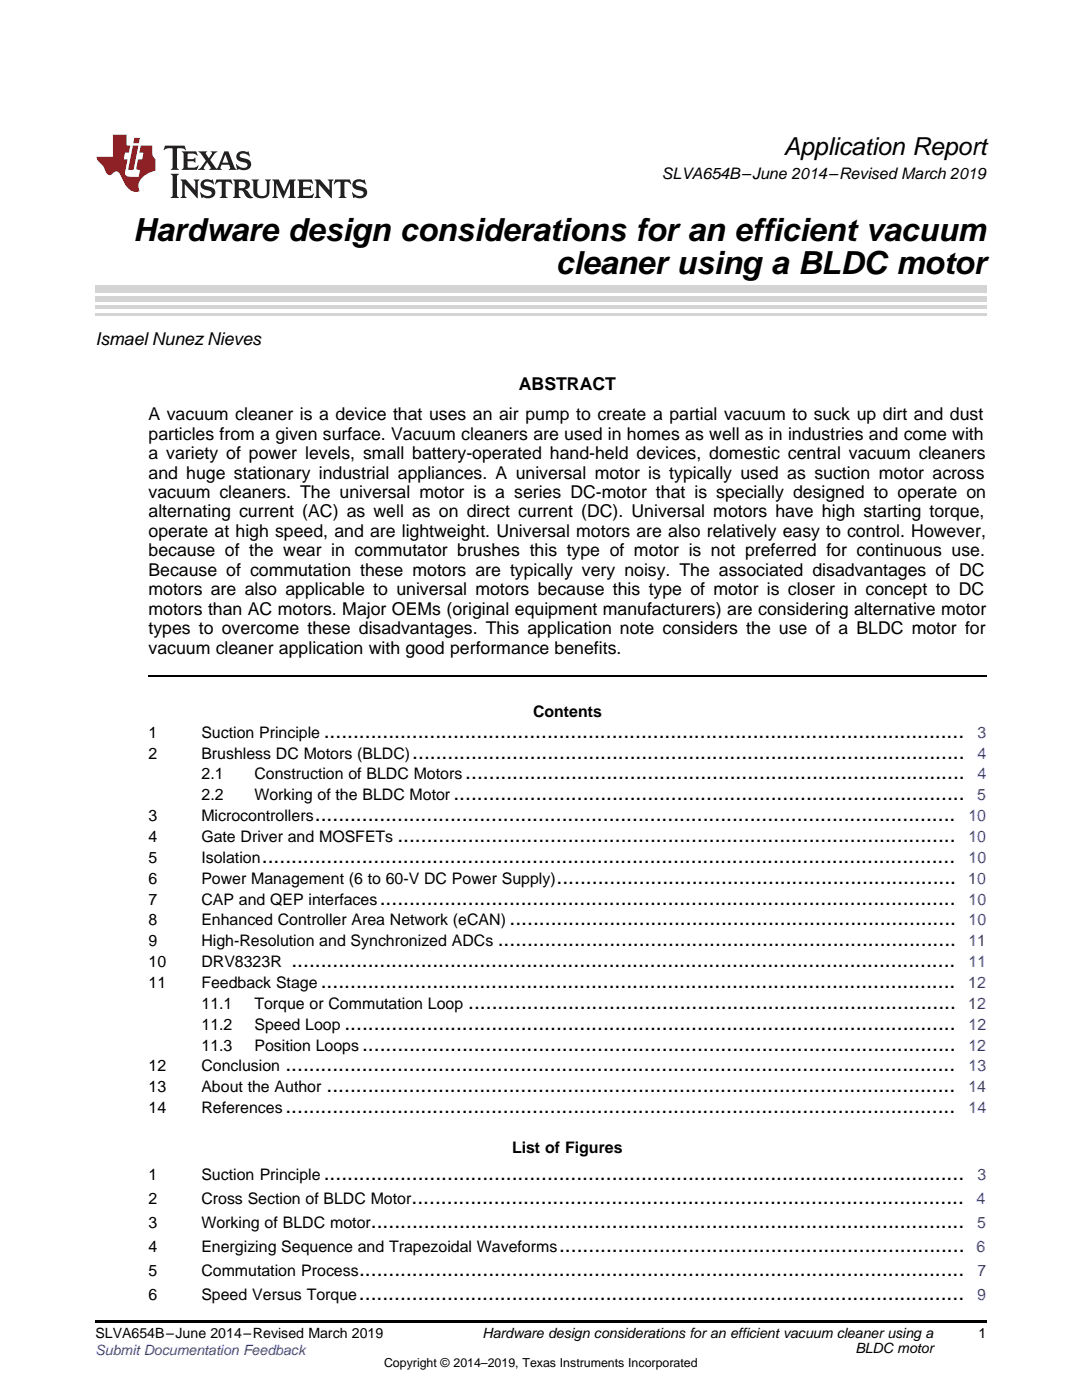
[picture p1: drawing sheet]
<svg xmlns="http://www.w3.org/2000/svg" width="216mm" height="279mm" viewBox="0 0 216 279" stroke-linecap="round" stroke-linejoin="round" font-family="sans-serif">
<defs><g id="words">
<g font-size="6.3">
<text x="26.6" y="48">Hardware design considerations for an efficient vacuum</text>
<text x="110.9" y="54.8">cleaner using a BLDC motor</text>
</g>
<text font-size="4.9" x="156.4" y="30.9">Application Report</text>
<g font-size="4.2">
<text x="64.6" y="147.2">.............................................................................................................</text>
<text x="82.3" y="151.4">..............................................................................................</text>
<text x="92.8" y="155.5">.....................................................................................</text>
<text x="90.5" y="159.7">.......................................................................................</text>
<text x="62.8" y="163.9">.............................................................................................................</text>
<text x="52.2" y="172.2">......................................................................................................................</text>
<text x="79.3" y="168">...............................................................................................</text>
<text x="111.1" y="176.4">....................................................................</text>
<text x="75.8" y="180.5">..................................................................................................</text>
<text x="101.7" y="184.7">............................................................................</text>
<text x="99.3" y="188.8">..............................................................................</text>
<text x="58.1" y="193">.................................................................................................................</text>
<text x="64" y="197.2">............................................................................................................</text>
<text x="93.4" y="201.3">...................................................................................</text>
<text x="68.7" y="205.5">........................................................................................................</text>
<text x="72.3" y="209.7">.....................................................................................................</text>
<text x="56.9" y="213.8">..................................................................................................................</text>
<text x="65.2" y="218">...........................................................................................................</text>
<text x="56.9" y="222.1">..................................................................................................................</text>
<text x="64.6" y="235.5">.............................................................................................................</text>
<text x="74" y="245.1">.....................................................................................................</text>
<text x="82.1" y="240.3">..............................................................................................</text>
<text x="111.6" y="249.9">.....................................................................</text>
<text x="71.6" y="254.7">.......................................................................................................</text>
<text x="71.6" y="259.5">.......................................................................................................</text>
</g>
<g font-size="3.5">
<text x="19" y="68.8">IsmaelNunezNieves</text>
<text x="103.5" y="77.9">ABSTRACT</text>
<text x="29.6" y="83.9">A vacuum cleaner is a device that uses an air pump to create a partial vacuum to suck up dirt and dust</text>
<text x="29.6" y="87.7">particles from a given surface. Vacuum cleaners are used in homes as well as in industries and come with</text>
<text x="29.6" y="91.6">a variety of power levels, small battery-operated hand-held devices, domestic central vacuum cleaners</text>
<text x="29.6" y="95.5">and huge stationary industrial appliances. A universal motor is typically used as suction motor across</text>
<text x="29.6" y="99.4">vacuum cleaners. The universal motor is a series DC-motor that is specially designed to operate on</text>
<text x="29.6" y="103.3">alternating current (AC) as well as on direct current (DC). Universal motors have high starting torque,</text>
<text x="29.6" y="107.1">operate at high speed, and are lightweight. Universal motors are also relatively easy to control. However,</text>
<text x="29.6" y="111">because of the wear in commutator brushes this type of motor is not preferred for continuous use.</text>
<text x="29.6" y="114.9">Because of commutation these motors are typically very noisy. The associated disadvantages of DC</text>
<text x="29.6" y="118.8">motors are also applicable to universal motors because this type of motor is closer in concept to DC</text>
<text x="29.6" y="122.7">motors than AC motors. Major OEMs (original equipment manufacturers) are considering alternative motor</text>
<text x="29.6" y="126.5">types to overcome these disadvantages. This application note considers the use of a BLDC motor for</text>
<text x="29.6" y="130.4">vacuum cleaner application with good performance benefits.</text>
</g>
<g font-size="3.2">
<text x="132.1" y="35.7">SLVA654B–June 2014–Revised March 2019</text>
<text x="106.4" y="143.2">Contents</text>
<text x="29.6" y="147.2">1</text>
<text x="40.2" y="147.2">Suction Principle</text>
<text x="29.6" y="151.4">2</text>
<text x="40.2" y="151.4">Brushless DC Motors (BLDC)</text>
<text x="40.2" y="155.5">2.1</text>
<text x="50.8" y="155.5">Construction of BLDC Motors</text>
<text x="40.2" y="159.7">2.2</text>
<text x="50.8" y="159.7">Working of the BLDC Motor</text>
<text x="29.6" y="163.9">3</text>
<text x="40.2" y="163.9">Microcontrollers</text>
<text x="29.6" y="168">4</text>
<text x="29.6" y="172.2">5</text>
<text x="40.2" y="168">Gate Driver and MOSFETs</text>
<text x="40.2" y="172.2">Isolation</text>
<text x="29.6" y="176.4">6</text>
<text x="40.2" y="176.4">Power Management (6 to 60-V DC Power Supply)</text>
<text x="29.6" y="180.5">7</text>
<text x="29.6" y="184.7">8</text>
<text x="40.2" y="180.5">CAP and QEP interfaces</text>
<text x="40.2" y="184.7">Enhanced Controller Area Network (eCAN)</text>
<text x="29.6" y="188.8">9</text>
<text x="40.2" y="188.8">High-Resolution and Synchronized ADCs</text>
<text x="29.6" y="193">10</text>
<text x="29.6" y="197.2">11</text>
<text x="40.2" y="193">DRV8323R</text>
<text x="40.2" y="197.2">Feedback Stage</text>
<text x="40.2" y="201.3">11.1</text>
<text x="50.8" y="201.3">Torque or Commutation Loop</text>
<text x="40.2" y="205.5">11.2</text>
<text x="40.2" y="209.7">11.3</text>
<text x="50.8" y="205.5">Speed Loop</text>
<text x="50.8" y="209.7">Position Loops</text>
<text x="29.6" y="213.8">12</text>
<text x="40.2" y="213.8">Conclusion</text>
<text x="29.6" y="218">13</text>
<text x="40.2" y="218">About the Author</text>
<text x="29.6" y="222.1">14</text>
<text x="40.2" y="222.1">References</text>
<text x="102.2" y="230">List of Figures</text>
<text x="29.6" y="235.5">1</text>
<text x="40.2" y="235.5">Suction Principle</text>
<text x="29.6" y="240.3">2</text>
<text x="29.6" y="245.1">3</text>
<text x="40.2" y="240.3">Cross Section of BLDC Motor</text>
<text x="40.2" y="245.1">Working of BLDC motor</text>
<text x="29.6" y="249.9">4</text>
<text x="40.2" y="249.9">Energizing Sequence and Trapezoidal Waveforms</text>
<text x="29.6" y="254.7">5</text>
<text x="40.2" y="254.7">Commutation Process</text>
<text x="29.6" y="259.5">6</text>
<text x="40.2" y="259.5">Speed Versus Torque</text>
</g>
<g font-size="3.2" fill="#00f">
<text x="195" y="147.2">3</text>
<text x="195" y="151.4">4</text>
<text x="195" y="155.5">4</text>
<text x="195" y="159.7">5</text>
<text x="193.2" y="163.9">10</text>
<text x="193.2" y="168">10</text>
<text x="193.3" y="172.2">10</text>
<text x="193.2" y="176.4">10</text>
<text x="193.3" y="180.5">10</text>
<text x="193.3" y="184.7">10</text>
<text x="193.2" y="188.8">11</text>
<text x="193.2" y="197.2">12</text>
<text x="193.3" y="193">11</text>
<text x="193.2" y="201.3">12</text>
<text x="193.2" y="209.7">12</text>
<text x="193.3" y="205.5">12</text>
<text x="193.3" y="213.8">13</text>
<text x="193.2" y="218">14</text>
<text x="193.3" y="222.1">14</text>
<text x="195" y="235.5">3</text>
<text x="194.9" y="240.3">4</text>
<text x="195" y="245.1">5</text>
<text x="194.9" y="249.9">6</text>
<text x="195" y="254.7">7</text>
<text x="195" y="259.5">9</text>
</g>
<g font-size="2.8">
<text x="19" y="267.1">SLVA654B–June 2014–Revised March 2019</text>
<text x="96.3" y="267.1">Hardware design considerations for an efficient vacuum cleaner using a</text>
<text x="170.7" y="269.9">BLDC motor</text>
<text x="195.3" y="267">1</text>
</g>
<text font-size="2.8" fill="#00f" x="19" y="270.4">Submit Documentation Feedback</text>
<text font-size="2.5" x="76.6" y="272.7">Copyright © 2014–2019, Texas Instruments Incorporated</text>
</g></defs>
<path d="M19 263.5h177.8v.6h-177.8z" fill="#000"/>
<path d="M29.6 134.9h167.2" fill="none" stroke="#000" stroke-width=".35"/>
<path d="M19 62.8h177.8" fill="none" stroke="#d4d4d4" stroke-width=".42"/>
<g fill="#d4d4d4">
<path d="M19 60.9h177.8v.7h-177.8z"/>
<path d="M19 59.1h177.8v1h-177.8z"/>
<path d="M19 57h177.8v1.4h-177.8z"/>
</g>
<path d="M32.9 29.1l-.3 .9h.1a1.64 1.64 0 0 1 1.7-.3l.1 3.6-.4 .6h1.6l-.4-.6v-3.5v-.1l.4-.1a1.36 1.36 0 0 1 1.3 .4h.1l-.3-.9zM36.3 30.2l.3 .3v.3v2.5v.3l-.3 .3h3l.3-.9h-.1a1.87 1.87 0 0 1-2 .4l-.1-1.2h1.2l.4 .3v-1.1l-.4 .3-1.2 .1 .1-1.1 .2-.1a1.66 1.66 0 0 1 1.7 .5l.1-.1-.3-.8zM39.6 30.2l1.5 1.9-.9 1.2-.7 .6h1.4l-.3-.3 .7-1.2 .8 1.2-.3 .3h2.5l-.3-.3 .2-.7h1.5l.2 .6-.3 .4h1.6l-.4-.5-1.2-3.2h-.8l-1.2 2.9-.4 .6-1.3-1.8 .9-1.1 .6-.6h-1.4l.3 .3-.6 1.1-.6-1 .2-.4zM45 30.8l.6 1.7h-1.2zM47.4 30.6a1.04 1.04 0 0 0-.2 1.1 1.04 1.04 0 0 0 1 .6l1 .2a.5 .5 0 0 1 .2 .6 .5 .5 0 0 1-.5 .4 1.76 1.76 0 0 1-1.7-.8l-.1 .1 .3 1.1 .2-.1a2.54 2.54 0 0 0 2.2-.3 1.12 1.12 0 0 0 .2-1.2 1.12 1.12 0 0 0-1-.6l-1-.3a.4 .4 0 0 1-.2-.4 .4 .4 0 0 1 .4-.3 1.6 1.6 0 0 1 1.6 .5h.1l-.3-1-.3 .2-.2-.1a1.62 1.62 0 0 0-1.7 .3zM34.1 34.7l.3 .3 .1 .3v3.6l-.1 .3-.3 .3h1.6l-.3-.3-.1-.3v-3.6l.1-.3 .3-.3zM36 35.8l.4 .6v2.5l-.1 .3-.3 .3h1.2l-.3-.6v-2.1l2.6 2.8v-3.2l.3-.6h-1.2l.3 .4 .1 1.7-1.9-2.1zM40.3 36.2a1.04 1.04 0 0 0-.2 1.1 1.04 1.04 0 0 0 .9 .6l1 .3a.5 .5 0 0 1 .2 .5 .5 .5 0 0 1-.4 .4 1.76 1.76 0 0 1-1.8-.7h-.1l.3 1.1 .2-.1a2.55 2.55 0 0 0 2.3-.3 1.12 1.12 0 0 0 .2-1.2 1.12 1.12 0 0 0-1-.6l-1-.3a.41 .41 0 0 1-.2-.4 .41 .41 0 0 1 .4-.3 1.6 1.6 0 0 1 1.5 .5h.1l-.3-1-.2 .2-.2-.1a1.64 1.64 0 0 0-1.7 .3zM43.2 35.8l-.3 1h.1a.95 .95 0 0 1 1.2-.5v2.6v.3l-.4 .3h1.6l-.3-.3-.1-.3v-2.4l.3-.2a1.02 1.02 0 0 1 1 .5h.1l-.3-1zM46.5 35.8l.3 .4v.2v2.5v.3l-.3 .3h1.5l-.3-.3-.1-1.2a.9 .9 0 0 1 1.2 .8 1.07 1.07 0 0 0 1.7 .6 1.97 1.97 0 0 1-1.1-1.3l-.5-.3a.98 .98 0 0 0 1-1 .98 .98 0 0 0-1-.9zM47.7 36.3h.2a.81 .81 0 0 1 1.1 .6 .64 .64 0 0 1-.7 .7h-.7zM50.2 35.8l.3 .4 .1 .2v1.9a1.59 1.59 0 0 0 2.1 1.2 1.15 1.15 0 0 0 1.1-1.2v-2.1l.3-.4h-1.2l.3 .6v1.9a.97 .97 0 0 1-.7 .9 .97 .97 0 0 1-1.1-.6l-.1-2.2 .1-.2 .3-.4zM54.3 35.8l.3 .4 .1 .2v2.5l-.4 .6h1.2l-.4-.6v-2.3l1.4 3 1.4-3v2.3l-.4 .6h1.5l-.3-.3v-.3v-2.5v-.2l.3-.4h-1.3l-1 2.4-1.1-2.4zM59.3 35.8l.3 .4 .1 .2v2.5l-.1 .3-.3 .3h3l.4-.8-.1-.1a1.88 1.88 0 0 1-2.1 .4v-1.2h1.2l.3 .3v-1l-.3 .2-1.2 .1v-1l.3-.1a1.66 1.66 0 0 1 1.6 .4h.1l-.3-.9zM62.8 35.8l.3 .6v2.5v.3l-.3 .3h1.2l-.4-.6v-2.1l2.6 2.8v-3.2l.3-.6h-1.1l.3 .4v1.7l-1.8-2.1zM66.9 35.8l-.3 1h.1a.95 .95 0 0 1 1.2-.5v2.6v.3l-.4 .3h1.6l-.3-.3-.1-.3v-2.4l.3-.2a1.02 1.02 0 0 1 1 .5h.1l-.3-1zM70.6 36.2a1.04 1.04 0 0 0-.2 1.1 1.04 1.04 0 0 0 .9 .6l1 .3a.5 .5 0 0 1 .2 .5 .5 .5 0 0 1-.4 .4 1.75 1.75 0 0 1-1.8-.7h-.1l.3 1.1 .2-.1a2.56 2.56 0 0 0 2.3-.3 1.12 1.12 0 0 0 .2-1.2 1.12 1.12 0 0 0-1-.6l-1-.3a.4 .4 0 0 1-.2-.4 .4 .4 0 0 1 .4-.3 1.6 1.6 0 0 1 1.5 .5h.1l-.3-1-.2 .2-.2-.1a1.64 1.64 0 0 0-1.7 .3z" fill="#231f20"/>
<path d="M22.5 26.9v4.4h-3.2a2.57 2.57 0 0 0 1.2 1.7l.4 .8a1.22 1.22 0 0 0 1.3 1.1l.2-.2a.9 .9 0 0 1 1-.5 .9 .9 0 0 1 .7 .9l.5 1.1a2.58 2.58 0 0 0 3.3 1.9 2.35 2.35 0 0 1 .9-3.1l1.1-.6 1.1-.3v-2.3a1.45 1.45 0 0 1-.6-1.3v-1.5h-2.3l-.3 1.5h.8l-.2 1.3h-.9l-.3 1.6 .1 .4 .7 .1-.3 1.4h-1.1a1.52 1.52 0 0 1-1.7-.6l.6-2.9h-.8l.2-1.3h.8l.3-1.5h-.7v-2.1zM26.5 29l-1 4.9h1.2l.9-4.9zM26.8 27.5l-.2 1.1h1.1l.2-1.1z" fill="#ee1d23"/>
<use href="#words"/>
</svg>
